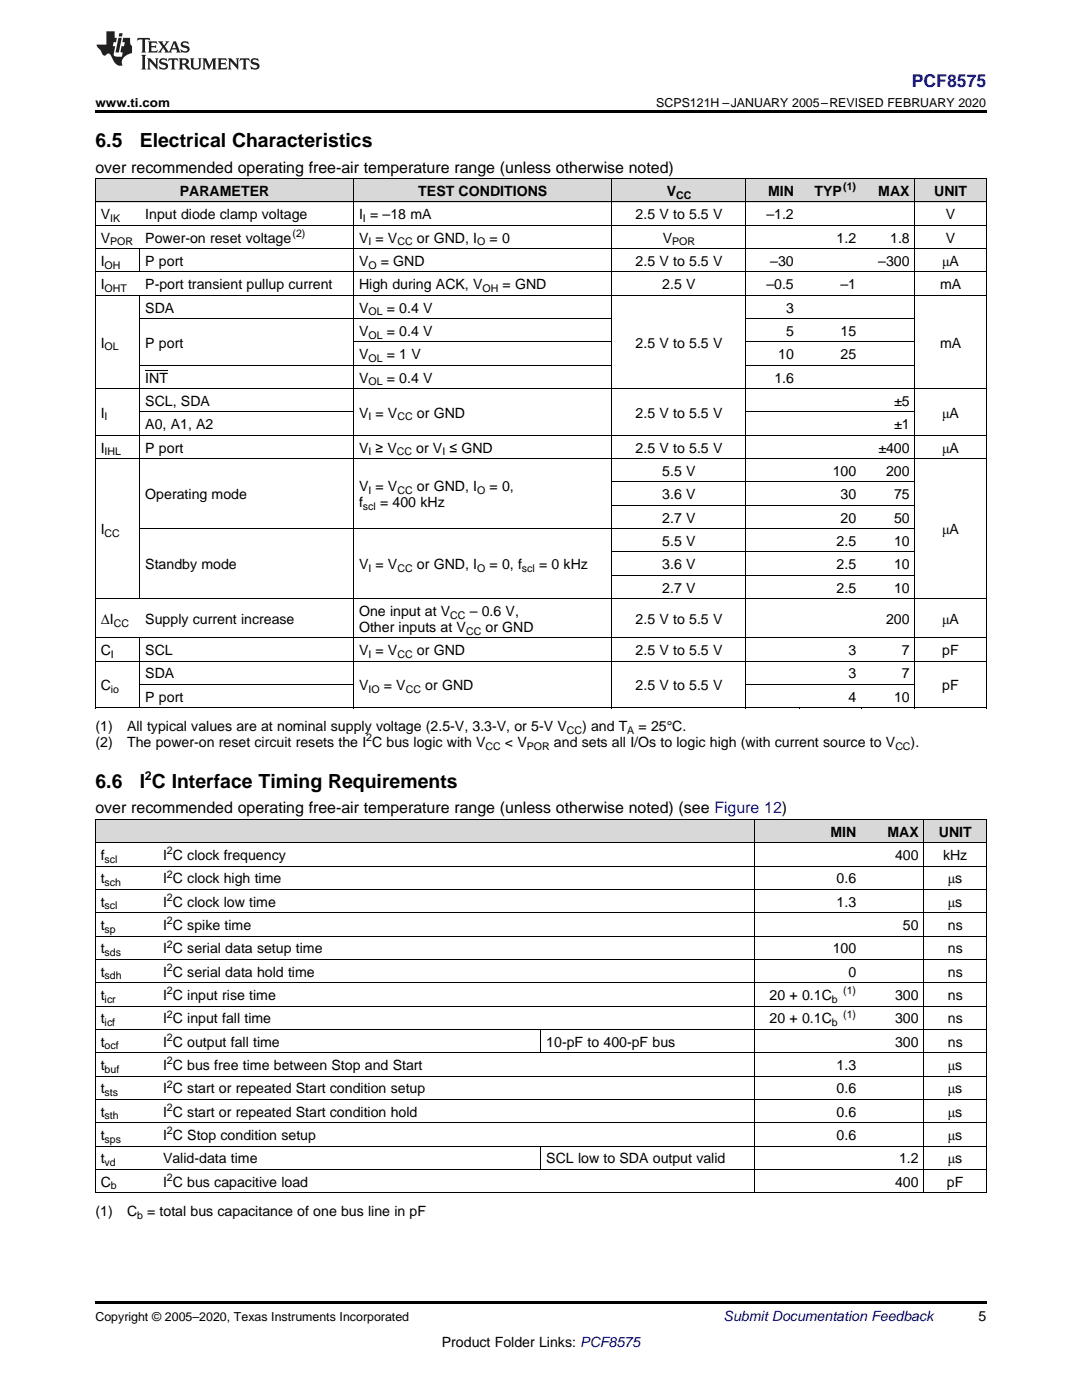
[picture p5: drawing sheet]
<svg xmlns="http://www.w3.org/2000/svg" width="216mm" height="279mm" viewBox="0 0 216 279" stroke-linecap="round" stroke-linejoin="round" font-family="sans-serif">
<defs><g id="words">
<g font-size="3.9">
<text x="19" y="29.3">6.5</text>
<text x="27.9" y="29.3">Electrical Characteristics</text>
<text x="19" y="157.2">6.6</text>
<text x="27.9" y="157.2">I C Interface Timing Requirements</text>
</g>
<text font-size="3.5" fill="#00f" x="181.9" y="17.3">PCF8575</text>
<g font-size="3.2">
<text x="19" y="34.4">over recommended operating free-air temperature range (unless otherwise noted)</text>
<text x="19" y="162.3">over recommended operating free-air temperature range (unless otherwise noted) (see Figure 12)</text>
</g>
<g font-size="2.8">
<text x="35.9" y="39.1">PARAMETER</text>
<text x="83.5" y="39.1">TEST CONDITIONS</text>
<text x="133" y="39.1">V</text>
<text x="153.2" y="39.1">MIN</text>
<text x="162.5" y="39.1">TYP</text>
<text x="175.3" y="39.1">MAX</text>
<text x="186.4" y="39.1">UNIT</text>
<text x="20.1" y="43.7">V</text>
<text x="29" y="43.7">Input diode clamp voltage</text>
<text x="71.6" y="43.7">I = –18 mA</text>
<text x="126.8" y="43.7">2.5 V to 5.5 V</text>
<text x="152.9" y="43.7">–1.2</text>
<text x="188.7" y="43.7">V</text>
<text x="20.1" y="48.4">V</text>
<text x="20.1" y="53.1">I</text>
<text x="29" y="48.4">Power-on reset voltage</text>
<text x="29" y="53.1">P port</text>
<text x="71.6" y="48.4">V = V</text>
<text x="71.6" y="53.1">V</text>
<text x="76" y="53.1">= GND</text>
<text x="83.2" y="48.4">or GND, I</text>
<text x="97.7" y="48.4">= 0</text>
<text x="126.8" y="53.1">2.5 V to 5.5 V</text>
<text x="132.3" y="48.4">V</text>
<text x="153.7" y="53.1">–30</text>
<text x="166.9" y="48.4">1.2</text>
<text x="175.3" y="53.1">–300</text>
<text x="177.6" y="48.4">1.8</text>
<text x="188" y="53.1">μA</text>
<text x="188.7" y="48.4">V</text>
<text x="20.1" y="57.7">I</text>
<text x="29" y="57.7">P-port transient pullup current</text>
<text x="71.6" y="57.7">High during ACK, V</text>
<text x="100.3" y="57.7">= GND</text>
<text x="132.2" y="57.7">2.5 V</text>
<text x="152.9" y="57.7">–0.5</text>
<text x="167.7" y="57.7">–1</text>
<text x="187.6" y="57.7">mA</text>
<text x="29" y="62.4">SDA</text>
<text x="71.6" y="62.4">V</text>
<text x="77.2" y="62.4">= 0.4 V</text>
<text x="156.8" y="62.4">3</text>
<text x="20.1" y="69.4">I</text>
<text x="29" y="69.4">P port</text>
<text x="71.6" y="67">V</text>
<text x="71.6" y="71.7">V</text>
<text x="77.2" y="67">= 0.4 V</text>
<text x="77.2" y="71.7">= 1 V</text>
<text x="126.8" y="69.4">2.5 V to 5.5 V</text>
<text x="155.3" y="71.7">10</text>
<text x="156.8" y="67">5</text>
<text x="167.7" y="67">15</text>
<text x="167.7" y="71.7">25</text>
<text x="187.6" y="69.4">mA</text>
<text x="29" y="76.3">INT</text>
<text x="71.6" y="76.3">V</text>
<text x="77.2" y="76.3">= 0.4 V</text>
<text x="154.5" y="76.3">1.6</text>
<text x="20.1" y="83.3">I</text>
<text x="29" y="81">SCL, SDA</text>
<text x="71.6" y="83.3">V = V</text>
<text x="83.2" y="83.3">or GND</text>
<text x="126.8" y="83.3">2.5 V to 5.5 V</text>
<text x="178.4" y="81">±5</text>
<text x="188" y="83.3">μA</text>
<text x="29" y="85.7">A0, A1, A2</text>
<text x="178.4" y="85.7">±1</text>
<text x="20.1" y="90.3">I</text>
<text x="29" y="90.3">P port</text>
<text x="71.6" y="90.3">V ≥ V</text>
<text x="83" y="90.3">or V ≤ GND</text>
<text x="126.8" y="90.3">2.5 V to 5.5 V</text>
<text x="132.2" y="95">5.5 V</text>
<text x="166.2" y="95">100</text>
<text x="175.3" y="90.3">±400</text>
<text x="176.8" y="95">200</text>
<text x="188" y="90.3">μA</text>
<text x="29" y="99.6">Operating mode</text>
<text x="71.6" y="98">V = V</text>
<text x="71.6" y="101.2">f</text>
<text x="75.8" y="101.2">= 400 kHz</text>
<text x="83.2" y="98">or GND, I</text>
<text x="97.7" y="98">= 0,</text>
<text x="132.2" y="99.6">3.6 V</text>
<text x="167.7" y="99.6">30</text>
<text x="178.4" y="99.6">75</text>
<text x="20.1" y="106.6">I</text>
<text x="132.2" y="104.3">2.7 V</text>
<text x="167.7" y="104.3">20</text>
<text x="178.4" y="104.3">50</text>
<text x="188" y="106.6">μA</text>
<text x="29" y="113.6">Standby mode</text>
<text x="71.6" y="113.6">V = V</text>
<text x="83.2" y="113.6">or GND, I</text>
<text x="97.7" y="113.6">= 0, f</text>
<text x="107.6" y="113.6">= 0 kHz</text>
<text x="132.2" y="108.9">5.5 V</text>
<text x="132.2" y="113.6">3.6 V</text>
<text x="166.9" y="108.9">2.5</text>
<text x="166.9" y="113.6">2.5</text>
<text x="178.4" y="108.9">10</text>
<text x="178.4" y="113.6">10</text>
<text x="132.2" y="118.3">2.7 V</text>
<text x="166.9" y="118.3">2.5</text>
<text x="178.4" y="118.3">10</text>
<text x="20.1" y="124.5">ΔI</text>
<text x="29" y="124.5">Supply current increase</text>
<text x="71.6" y="122.9">One input at V</text>
<text x="93.7" y="122.9">– 0.6 V,</text>
<text x="126.8" y="124.5">2.5 V to 5.5 V</text>
<text x="176.8" y="124.5">200</text>
<text x="188" y="124.5">μA</text>
<text x="20.1" y="130.7">C</text>
<text x="29" y="130.7">SCL</text>
<text x="71.6" y="126.1">Other inputs at V</text>
<text x="71.6" y="130.7">V = V</text>
<text x="83.2" y="130.7">or GND</text>
<text x="96.9" y="126.1">or GND</text>
<text x="126.8" y="130.7">2.5 V to 5.5 V</text>
<text x="169.3" y="130.7">3</text>
<text x="180" y="130.7">7</text>
<text x="188" y="130.7">pF</text>
<text x="20.1" y="137.7">C</text>
<text x="29" y="135.4">SDA</text>
<text x="71.6" y="137.7">V</text>
<text x="76.6" y="137.7">= V</text>
<text x="84.8" y="137.7">or GND</text>
<text x="126.8" y="137.7">2.5 V to 5.5 V</text>
<text x="169.3" y="135.4">3</text>
<text x="180" y="135.4">7</text>
<text x="188" y="137.7">pF</text>
<text x="29" y="140.1">P port</text>
<text x="169.3" y="140.1">4</text>
<text x="178.4" y="140.1">10</text>
<text x="19" y="145.9">(1)</text>
<text x="19" y="149.1">(2)</text>
<text x="25.4" y="145.9">All typical values are at nominal supply voltage (2.5-V, 3.3-V, or 5-V V</text>
<text x="25.4" y="149.1">The power-on reset circuit resets the I C bus logic with V</text>
<text x="100.8" y="149.1">&lt; V</text>
<text x="110.5" y="149.1">and sets all I/Os to logic high (with current source to V</text>
<text x="116.2" y="145.9">) and T</text>
<text x="127.4" y="145.9">= 25°C.</text>
<text x="181.7" y="149.1">).</text>
<text x="165.7" y="167">MIN</text>
<text x="177.1" y="167">MAX</text>
<text x="187.3" y="167">UNIT</text>
<text x="20.1" y="171.6">f</text>
<text x="32.5" y="171.6">I C clock frequency</text>
<text x="178.6" y="171.6">400</text>
<text x="188.2" y="171.6">kHz</text>
<text x="20.1" y="176.3">t</text>
<text x="32.5" y="176.3">I C clock high time</text>
<text x="166.9" y="176.3">0.6</text>
<text x="189.1" y="176.3">μs</text>
<text x="20.1" y="180.9">t</text>
<text x="20.1" y="185.6">t</text>
<text x="32.5" y="180.9">I C clock low time</text>
<text x="32.5" y="185.6">I C spike time</text>
<text x="166.9" y="180.9">1.3</text>
<text x="180.2" y="185.6">50</text>
<text x="189.1" y="180.9">μs</text>
<text x="189.1" y="185.6">ns</text>
<text x="20.1" y="190.3">t</text>
<text x="32.5" y="190.3">I C serial data setup time</text>
<text x="166.2" y="190.3">100</text>
<text x="189.1" y="190.3">ns</text>
<text x="20.1" y="194.9">t</text>
<text x="32.5" y="194.9">I C serial data hold time</text>
<text x="169.3" y="194.9">0</text>
<text x="189.1" y="194.9">ns</text>
<text x="20.1" y="199.6">t</text>
<text x="32.5" y="199.6">I C input rise time</text>
<text x="153.6" y="199.6">20 + 0.1C</text>
<text x="178.6" y="199.6">300</text>
<text x="189.1" y="199.6">ns</text>
<text x="20.1" y="204.2">t</text>
<text x="20.1" y="208.9">t</text>
<text x="32.5" y="204.2">I C input fall time</text>
<text x="32.5" y="208.9">I C output fall time</text>
<text x="109" y="208.9">10-pF to 400-pF bus</text>
<text x="153.6" y="204.2">20 + 0.1C</text>
<text x="178.6" y="204.2">300</text>
<text x="178.6" y="208.9">300</text>
<text x="189.1" y="204.2">ns</text>
<text x="189.1" y="208.9">ns</text>
<text x="20.1" y="213.5">t</text>
<text x="32.5" y="213.5">I C bus free time between Stop and Start</text>
<text x="166.9" y="213.5">1.3</text>
<text x="189.1" y="213.5">μs</text>
<text x="20.1" y="218.2">t</text>
<text x="32.5" y="218.2">I C start or repeated Start condition setup</text>
<text x="166.9" y="218.2">0.6</text>
<text x="189.1" y="218.2">μs</text>
<text x="20.1" y="222.8">t</text>
<text x="20.1" y="227.5">t</text>
<text x="32.5" y="222.8">I C start or repeated Start condition hold</text>
<text x="32.5" y="227.5">I C Stop condition setup</text>
<text x="166.9" y="222.8">0.6</text>
<text x="166.9" y="227.5">0.6</text>
<text x="189.1" y="222.8">μs</text>
<text x="189.1" y="227.5">μs</text>
<text x="20.1" y="232.2">t</text>
<text x="32.5" y="232.2">Valid-data time</text>
<text x="109" y="232.2">SCL low to SDA output valid</text>
<text x="179.4" y="232.2">1.2</text>
<text x="189.1" y="232.2">μs</text>
<text x="20.1" y="236.8">C</text>
<text x="32.5" y="236.8">I C bus capacitive load</text>
<text x="178.6" y="236.8">400</text>
<text x="188.9" y="236.8">pF</text>
<text x="19" y="242.7">(1)</text>
<text x="25.4" y="242.7">C = total bus capacitance of one bus line in pF</text>
<text x="195.3" y="263.6">5</text>
<text x="88.2" y="268.9">Product Folder Links: PCF8575</text>
</g>
<text font-size="2.8" fill="#0000c8" x="144.4" y="263.6">Submit Documentation Feedback</text>
<g font-size="2.5">
<text x="19" y="21.4">www.ti.com</text>
<text x="131" y="21.4">SCPS121H –JANUARY 2005–REVISED FEBRUARY 2020</text>
<text x="28.9" y="155.6">2</text>
<text x="19" y="263.6">Copyright © 2005–2020, Texas Instruments Incorporated</text>
</g>
<g font-size="2.1">
<text x="134.9" y="39.7">CC</text>
<text x="168.3" y="38">(1)</text>
<text x="22" y="44.3">IK</text>
<text x="58.4" y="47.3">(2)</text>
<text x="72.4" y="44.3">I</text>
<text x="20.9" y="53.6">OH</text>
<text x="22" y="49">POR</text>
<text x="73.5" y="49">I</text>
<text x="73.5" y="53.6">O</text>
<text x="79.3" y="49">CC</text>
<text x="95.2" y="49">O</text>
<text x="134.1" y="49">POR</text>
<text x="20.9" y="58.3">OHT</text>
<text x="96.3" y="58.3">OH</text>
<text x="73.5" y="62.9">OL</text>
<text x="20.9" y="69.9">OL</text>
<text x="73.5" y="67.6">OL</text>
<text x="73.5" y="72.2">OL</text>
<text x="73.5" y="76.9">OL</text>
<text x="20.9" y="83.9">I</text>
<text x="73.5" y="83.9">I</text>
<text x="79.3" y="83.9">CC</text>
<text x="20.9" y="90.9">IHL</text>
<text x="73.5" y="90.9">I</text>
<text x="79.2" y="90.9">CC</text>
<text x="88.3" y="90.9">I</text>
<text x="72.4" y="101.8">scl</text>
<text x="73.5" y="98.6">I</text>
<text x="79.3" y="98.6">CC</text>
<text x="95.2" y="98.6">O</text>
<text x="20.9" y="107.2">CC</text>
<text x="73.5" y="114.2">I</text>
<text x="79.3" y="114.2">CC</text>
<text x="95.2" y="114.2">O</text>
<text x="104.1" y="114.2">scl</text>
<text x="22.7" y="125.1">CC</text>
<text x="89.9" y="123.5">CC</text>
<text x="22.1" y="131.3">I</text>
<text x="73.5" y="131.3">I</text>
<text x="79.3" y="131.3">CC</text>
<text x="93" y="126.6">CC</text>
<text x="22.1" y="138.3">io</text>
<text x="73.5" y="138.3">IO</text>
<text x="81" y="138.3">CC</text>
<text x="73.1" y="148">2</text>
<text x="96.9" y="149.6">CC</text>
<text x="105.1" y="149.6">POR</text>
<text x="113.1" y="146.5">CC</text>
<text x="125.2" y="146.5">A</text>
<text x="178.7" y="149.6">CC</text>
<text x="20.9" y="172.2">scl</text>
<text x="33.3" y="170.5">2</text>
<text x="20.9" y="176.8">sch</text>
<text x="33.3" y="175.2">2</text>
<text x="33.3" y="179.8">2</text>
<text x="20.9" y="181.5">scl</text>
<text x="33.3" y="184.5">2</text>
<text x="20.9" y="186.2">sp</text>
<text x="20.9" y="190.8">sds</text>
<text x="33.3" y="189.1">2</text>
<text x="20.9" y="195.5">sdh</text>
<text x="33.3" y="193.8">2</text>
<text x="20.9" y="200.1">icr</text>
<text x="33.3" y="198.4">2</text>
<text x="33.3" y="203.1">2</text>
<text x="166" y="200.1">b</text>
<text x="168.2" y="198.4">(1)</text>
<text x="168.2" y="203.1">(1)</text>
<text x="20.9" y="204.8">icf</text>
<text x="20.9" y="209.4">ocf</text>
<text x="33.3" y="207.8">2</text>
<text x="166" y="204.8">b</text>
<text x="20.9" y="214.1">buf</text>
<text x="33.3" y="212.4">2</text>
<text x="20.9" y="218.8">sts</text>
<text x="33.3" y="217.1">2</text>
<text x="33.3" y="221.7">2</text>
<text x="20.9" y="223.4">sth</text>
<text x="33.3" y="226.4">2</text>
<text x="20.9" y="228.1">sps</text>
<text x="20.9" y="232.7">vd</text>
<text x="22.1" y="237.4">b</text>
<text x="33.3" y="235.7">2</text>
<text x="27.3" y="243.2">b</text>
</g>
</g></defs>
<g fill="#d8d8d8">
<path d="M19 163.6h12.5v4.6h-12.5z"/>
<path d="M31.5 163.6h76.4v4.6h-76.4z"/>
<path d="M107.9 163.6h42.7v4.6h-42.7z"/>
<path d="M150.6 163.6h21.3v4.6h-21.3z"/>
<path d="M171.9 163.6h12.5v4.6h-12.5z"/>
<path d="M184.4 163.6h12.4v4.6h-12.4z"/>
<path d="M19 35.7h8.9v4.7h-8.9z"/>
<path d="M27.9 35.7h42.7v4.7h-42.7z"/>
<path d="M70.6 35.7h26.7v4.7h-26.7z"/>
<path d="M97.3 35.7h24.9v4.7h-24.9z"/>
<path d="M122.2 35.7h26.6v4.7h-26.6z"/>
<path d="M148.8 35.7h10.7v4.7h-10.7z"/>
<path d="M159.5 35.7h12.4v4.7h-12.4z"/>
<path d="M171.9 35.7h10.7v4.7h-10.7z"/>
<path d="M182.6 35.7h14.2v4.7h-14.2z"/>
</g>
<g fill="#000">
<path d="M19 22h177.8v.5h-177.8zM19 141.3h.2zM70.5 141.3h.1zM122.1 141.3h.1zM148.7 141.3h.1zM159.4 141.3h.1zM171.8 141.3h.1zM182.5 141.3h.1zM196.7 141.3h.1zM19 238.1h.2zM107.8 238.1h.1zM150.5 238.1h.1z"/>
<path d="M171.8 238.1h.1zM184.3 238.1h.1zM196.7 238.1h.1zM19 259.7h177.8v.5h-177.8z"/>
</g>
<g fill="none" stroke="#000" stroke-width=".2">
<path d="M19 35.6l177.8 .1v105.6M19.1 35.7v105.6M70.5 35.7v105.6M122.1 35.7v105.6M148.8 35.7v105.6M182.5 35.7v105.6M19 58.9h177.8M19 54.3h177.8M19 49.6h177.8M19 45h177.8M19 40.3h177.8M27.9 49.6v4.7"/>
<path d="M27.9 58.9v60.6M19 77.6h177.8M27.9 72.9h94.2M27.9 63.6h94.2M70.6 68.2h51.5M148.8 72.9h33.8M148.8 68.2h33.8M148.8 63.6h33.8M19 91.5h177.8M19 86.9h177.8M27.9 82.2h42.7M122.2 96.2h60.4"/>
<path d="M148.8 82.2h33.8M19 119.5h177.8M27.9 105.5h154.7M122.2 114.8h60.4M122.2 110.2h60.4M122.2 100.8h60.4M19 132h177.8M19 127.3h177.8M27.9 127.3v14M27.9 136.6h42.7M148.8 136.6h33.8M19 141.3h177.8"/>
<path d="M19 177.5h177.8M19 172.8h177.8M19 168.2h177.8M19 163.5h177.8M19.1 163.5v74.6M150.5 163.5v74.6M184.3 163.5v74.6M196.8 163.5v74.6M19 196.1h177.8M19 191.5h177.8M19 186.8h177.8M19 182.2h177.8"/>
<path d="M19 219.4h177.8M19 214.8h177.8M19 210.1h177.8M19 205.4h177.8M19 200.8h177.8M107.9 205.5v4.6M19 238h177.8M19 233.4h177.8M19 228.7h177.8M19 224.1h177.8M107.9 228.7v4.7"/>
</g>
<g fill="#231f20">
<path d="M27.5 7.6l-.1 .5 .4-.2h.6v.1v2.1l-.2 .4h1l-.3-.4v-2.1l.1-.1h.5l.5 .2-.2-.5zM29.5 8.3l.2 .3v1.5l-.2 .4h1.8l.2-.6a1.04 1.04 0 0 1-1.3 .2v-.7h.6l.3 .2v-.6l-.3 .2h-.6v-.6l.8-.1 .4 .3-.2-.5zM31.5 8.3l.9 1.1-.9 1.1h.8l-.2-.2 .5-.7 .4 .7-.2 .2h1.5l-.1-.2 .1-.4h.9l.1 .4-.2 .2h1l-.3-.3-.7-1.9h-.5l-.9 2-.8-1 .9-1h-.8l.1 .3-.3 .5-.4-.6 .2-.2zM34.7 8.6l.4 1h-.7zM36.3 8.4a.63 .63 0 0 0-.2 .7 .63 .63 0 0 0 .6 .4l.6 .2 .1 .2a.75 .75 0 0 1-.7 .4 .75 .75 0 0 1-.6-.5l.1 .7 .1-.1a1.11 1.11 0 0 0 1.5-.6 1.13 1.13 0 0 0-1.2-.8l-.1-.4a1.04 1.04 0 0 1 1.2 .2l-.2-.5-.1 .1-.5-.2zM28.2 10.9l.2 .4v2.2l-.2 .4h1l-.3-.4v-2.2l.3-.4zM29.3 11.6l.3 .4v1.5l-.3 .4h.8l-.2-.4v-1.3l1.5 1.7v-1.9l.2-.4h-.7l.2 .4v.9l-1.1-1.3zM32 11.8a.62 .62 0 0 0-.2 .7 .62 .62 0 0 0 .6 .4l.6 .1 .1 .3a.76 .76 0 0 1-.7 .3 .76 .76 0 0 1-.6-.4l.1 .7 .1-.1a1.11 1.11 0 0 0 1.5-.6 1.13 1.13 0 0 0-1.2-.8l-.1-.4a1.04 1.04 0 0 1 1.2 .2l-.2-.6-.1 .1-.5-.1zM33.7 11.6l-.2 .6a.61 .61 0 0 1 .8-.3v1.6l-.2 .4h.9l-.2-.4v-1.6a.63 .63 0 0 1 .8 .3l-.2-.6zM35.6 11.6l.3 .4v1.5l-.3 .4h1l-.2-.2v-.8l.5 .2a.76 .76 0 0 0 1.2 .7l-1-1a.58 .58 0 0 0 .6-.5 .58 .58 0 0 0-.5-.6zM36.4 11.9h.1a.45 .45 0 0 1 .5 .1 .45 .45 0 0 1 .1 .5l-.7 .2zM37.9 11.6l.2 .2a2.17 2.17 0 0 0 .3 1.9 .99 .99 0 0 0 1.6-.6v-1.1l.2-.4h-.7l.2 .2a1.92 1.92 0 0 1-.2 1.8 .6 .6 0 0 1-.9-.5v-1.1l.2-.4zM40.4 11.6l.2 .4v1.5l-.2 .4h.7l-.2-.4v-1.4l.8 1.8 .8-1.8v1.4l-.2 .4h.9l-.2-.4v-1.5l.2-.4h-.8l-.6 1.5-.6-1.5zM43.4 11.6l.2 .4v1.5l-.2 .4h1.8l.2-.6a1.04 1.04 0 0 1-1.3 .1v-.6h.5l.4 .2v-.6l-.4 .2h-.5v-.7h.8l.3 .3-.1-.6zM45.5 11.6l.2 .4v1.5l-.2 .4h.7l-.2-.4v-1.3l1.5 1.7v-1.9l.2-.4h-.7l.2 .4v.9l-1.1-1.3zM47.9 11.6l-.1 .6a.61 .61 0 0 1 .8-.3v1.6l-.3 .4h1l-.3-.4 .1-1.6a.63 .63 0 0 1 .7 .3l-.1-.6zM50.2 11.8a.62 .62 0 0 0-.2 .7 .62 .62 0 0 0 .6 .4l.6 .1 .2 .3a.76 .76 0 0 1-.8 .3 .76 .76 0 0 1-.6-.4l.1 .7 .2-.1a1.11 1.11 0 0 0 1.5-.6 1.13 1.13 0 0 0-1.3-.8l-.1-.4a1.04 1.04 0 0 1 1.2 .2l-.1-.6-.2 .1-.5-.1z"/>
<path d="M21.2 6.3v2.6h-1.9l.1 .4 .7 .9a.91 .91 0 0 0 1 .8 .56 .56 0 0 1 .5-.3 .56 .56 0 0 1 .5 .3l.4 .8a1.53 1.53 0 0 0 1.9 1.2 1.54 1.54 0 0 1 1-2.1l.9-.3v-1.4a1.52 1.52 0 0 1-.3-1.6h-1.4l-.2 .8h.5l-.2 .8h-.4l-.2 1v.2l.4 .1-.2 .8a1.93 1.93 0 0 1-1.6-.3l.3-1.8h-.5l.2-.8h.4l.2-.8h-.4v-1.3zM23.6 7.6l-.6 2.9h.7l.6-2.9zM23.8 6.6l-.1 .7h.6l.2-.7z"/>
</g>
<path d="M29 73.9h4.5" fill="none" stroke="#000" stroke-width=".2"/>
<use href="#words"/>
</svg>
